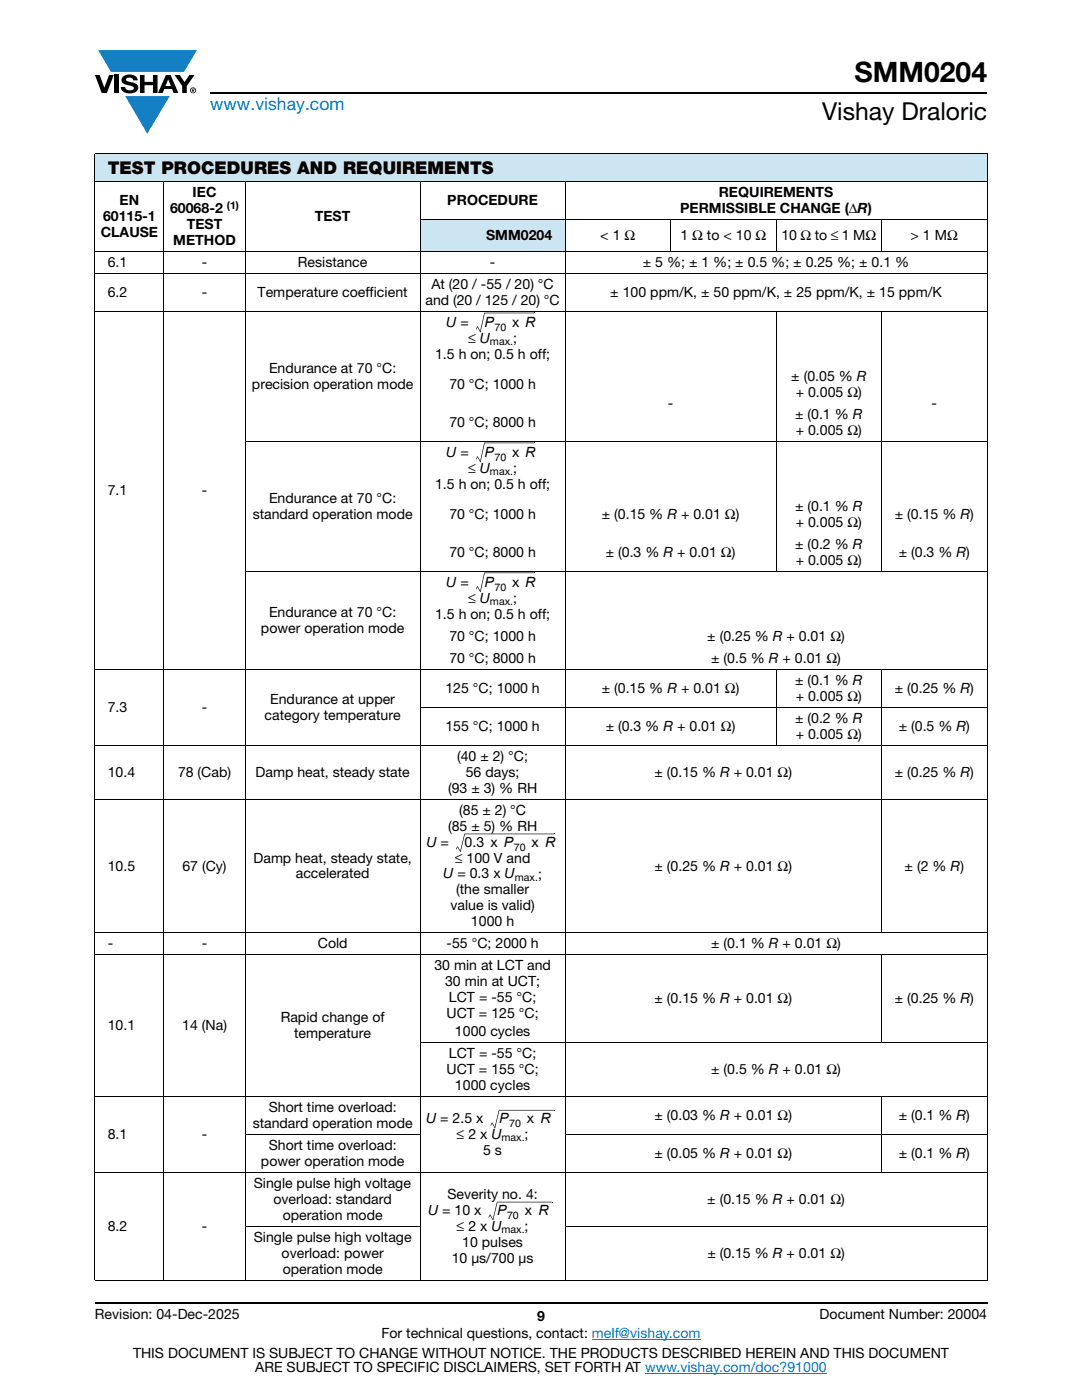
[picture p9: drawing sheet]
<svg xmlns="http://www.w3.org/2000/svg" width="216mm" height="279mm" viewBox="0 0 216 279" stroke-linecap="round" stroke-linejoin="round" font-family="sans-serif">
<defs><g id="words">
<text font-size="5.6" x="170.5" y="16.4">SMM0204</text>
<text font-size="4.9" x="164" y="24">Vishay Draloric</text>
<text font-size="3.5" fill="#007ec4" x="42" y="21.9">www.vishay.com</text>
<text font-size="3.5" x="21.5" y="34.8">TEST PROCEDURES AND REQUIREMENTS</text>
<g font-size="2.8">
<text x="23.9" y="40.9">EN</text>
<text x="38.4" y="39.3">IEC</text>
<text x="89.3" y="40.9">PROCEDURE</text>
<text x="143.4" y="39.3">REQUIREMENTS</text>
<text x="20.1" y="47.3">CLAUSE</text>
<text x="20.6" y="44.1">60115-1</text>
<text x="33.9" y="42.5">60068-2</text>
<text x="37.3" y="45.7">TEST</text>
<text x="62.8" y="44.1">TEST</text>
<text x="97" y="47.9">SMM0204</text>
<text x="119.8" y="47.9">&lt; 1 Ω</text>
<text x="135.7" y="42.5">PERMISSIBLE CHANGE (ΔR)</text>
<text x="135.8" y="47.9">1 Ω to &lt; 10 Ω</text>
<text x="155.9" y="47.9">10 Ω to ≤ 1 MΩ</text>
<text x="181.7" y="47.9">&gt; 1 MΩ</text>
<text x="21.5" y="53.3">6.1</text>
<text x="34.6" y="48.9">METHOD</text>
<text x="40.3" y="53.3">-</text>
<text x="59.4" y="53.3">Resistance</text>
<text x="97.7" y="53.3">-</text>
<text x="128.3" y="53.3">± 5 %; ± 1 %; ± 0.5 %; ± 0.25 %; ± 0.1 %</text>
<text x="21.5" y="59.2">6.2</text>
<text x="40.3" y="59.2">-</text>
<text x="51.4" y="59.2">Temperature coefficient</text>
<text x="86.1" y="57.7">At (20 / -55 / 20) °C</text>
<text x="121.8" y="59.2">± 100 ppm/K, ± 50 ppm/K, ± 25 ppm/K, ± 15 ppm/K</text>
<text x="84.9" y="60.8">and (20 / 125 / 20) °C</text>
<text x="89" y="65.3">U =</text>
<text x="96.7" y="65.3">P</text>
<text x="102.2" y="65.3">x R</text>
<text x="86.8" y="71.6">1.5 h on; 0.5 h off;</text>
<text x="93.4" y="68.4">≤ U</text>
<text x="102.4" y="68.4">;</text>
<text x="50.3" y="77.6">precision operation mode</text>
<text x="53.7" y="74.4">Endurance at 70 °C:</text>
<text x="89.7" y="77.6">70 °C; 1000 h</text>
<text x="157.9" y="76">± (0.05 % R</text>
<text x="133.3" y="81.4">-</text>
<text x="158.7" y="83.6">± (0.1 % R</text>
<text x="158.8" y="79.2">+ 0.005 Ω)</text>
<text x="185.9" y="81.4">-</text>
<text x="89.7" y="85.2">70 °C; 8000 h</text>
<text x="158.8" y="86.8">+ 0.005 Ω)</text>
<text x="89" y="91.2">U =</text>
<text x="93.4" y="94.4">≤ U</text>
<text x="96.7" y="91.2">P</text>
<text x="102.2" y="91.2">x R</text>
<text x="102.4" y="94.4">;</text>
<text x="21.5" y="98.8">7.1</text>
<text x="40.3" y="98.8">-</text>
<text x="53.7" y="100.4">Endurance at 70 °C:</text>
<text x="86.8" y="97.5">1.5 h on; 0.5 h off;</text>
<text x="158.7" y="101.9">± (0.1 % R</text>
<text x="50.4" y="103.5">standard operation mode</text>
<text x="89.7" y="103.5">70 °C; 1000 h</text>
<text x="120.1" y="103.5">± (0.15 % R + 0.01 Ω)</text>
<text x="158.8" y="105.1">+ 0.005 Ω)</text>
<text x="178.6" y="103.5">± (0.15 % R)</text>
<text x="89.7" y="111.1">70 °C; 8000 h</text>
<text x="120.9" y="111.1">± (0.3 % R + 0.01 Ω)</text>
<text x="158.7" y="109.5">± (0.2 % R</text>
<text x="158.8" y="112.7">+ 0.005 Ω)</text>
<text x="179.3" y="111.1">± (0.3 % R)</text>
<text x="89" y="117.1">U =</text>
<text x="96.7" y="117.1">P</text>
<text x="102.2" y="117.1">x R</text>
<text x="53.7" y="123.1">Endurance at 70 °C:</text>
<text x="86.8" y="123.5">1.5 h on; 0.5 h off;</text>
<text x="93.4" y="120.3">≤ U</text>
<text x="102.4" y="120.3">;</text>
<text x="52.1" y="126.3">power operation mode</text>
<text x="89.7" y="127.9">70 °C; 1000 h</text>
<text x="141.1" y="127.9">± (0.25 % R + 0.01 Ω)</text>
<text x="89.7" y="132.3">70 °C; 8000 h</text>
<text x="141.9" y="132.3">± (0.5 % R + 0.01 Ω)</text>
<text x="158.7" y="136.7">± (0.1 % R</text>
<text x="21.5" y="142.1">7.3</text>
<text x="40.3" y="142.1">-</text>
<text x="52.8" y="143.7">category temperature</text>
<text x="53.9" y="140.5">Endurance at upper</text>
<text x="88.9" y="138.3">125 °C; 1000 h</text>
<text x="120.1" y="138.3">± (0.15 % R + 0.01 Ω)</text>
<text x="158.8" y="139.9">+ 0.005 Ω)</text>
<text x="178.6" y="138.3">± (0.25 % R)</text>
<text x="88.9" y="145.9">155 °C; 1000 h</text>
<text x="120.9" y="145.9">± (0.3 % R + 0.01 Ω)</text>
<text x="158.7" y="144.3">± (0.2 % R</text>
<text x="158.8" y="147.4">+ 0.005 Ω)</text>
<text x="179.3" y="145.9">± (0.5 % R)</text>
<text x="21.5" y="155">10.4</text>
<text x="35.5" y="155">78 (Cab)</text>
<text x="51" y="155">Damp heat, steady state</text>
<text x="91.2" y="151.8">(40 ± 2) °C;</text>
<text x="92.9" y="155">56 days;</text>
<text x="130.6" y="155">± (0.15 % R + 0.01 Ω)</text>
<text x="178.6" y="155">± (0.25 % R)</text>
<text x="89.4" y="158.2">(93 ± 3) % RH</text>
<text x="89.4" y="165.8">(85 ± 5) % RH</text>
<text x="91.6" y="162.6">(85 ± 2) °C</text>
<text x="21.5" y="173.7">10.5</text>
<text x="36.4" y="173.7">67 (Cy)</text>
<text x="50.6" y="172.1">Damp heat, steady state,</text>
<text x="85.1" y="169">U =</text>
<text x="90.8" y="172.1">≤ 100 V and</text>
<text x="92.7" y="169">0.3 x P</text>
<text x="106.1" y="169">x R</text>
<text x="130.6" y="173.7">± (0.25 % R + 0.01 Ω)</text>
<text x="180.5" y="173.7">± (2 % R)</text>
<text x="59" y="175.3">accelerated</text>
<text x="88.5" y="175.3">U = 0.3 x U</text>
<text x="91" y="178.5">(the smaller</text>
<text x="107.4" y="175.3">;</text>
<text x="89.9" y="181.7">value is valid)</text>
<text x="94" y="184.8">1000 h</text>
<text x="21.5" y="189.3">-</text>
<text x="40.3" y="189.3">-</text>
<text x="63.4" y="189.3">Cold</text>
<text x="89.1" y="189.3">-55 °C; 2000 h</text>
<text x="141.9" y="189.3">± (0.1 % R + 0.01 Ω)</text>
<text x="86.7" y="193.7">30 min at LCT and</text>
<text x="88.8" y="196.8">30 min at UCT;</text>
<text x="56" y="204">Rapid change of</text>
<text x="89.1" y="203.2">UCT = 125 °C;</text>
<text x="89.6" y="200">LCT = -55 °C;</text>
<text x="130.6" y="200.2">± (0.15 % R + 0.01 Ω)</text>
<text x="178.6" y="200.2">± (0.25 % R)</text>
<text x="21.5" y="205.6">10.1</text>
<text x="36.3" y="205.6">14 (Na)</text>
<text x="58.7" y="207.2">temperature</text>
<text x="90.8" y="206.7">1000 cycles</text>
<text x="89.1" y="214.3">UCT = 155 °C;</text>
<text x="89.6" y="211.1">LCT = -55 °C;</text>
<text x="141.9" y="214.3">± (0.5 % R + 0.01 Ω)</text>
<text x="53.6" y="221.9">Short time overload:</text>
<text x="90.8" y="217.5">1000 cycles</text>
<text x="21.5" y="227.3">8.1</text>
<text x="40.3" y="227.3">-</text>
<text x="50.4" y="225.1">standard operation mode</text>
<text x="85" y="224.1">U = 2.5 x</text>
<text x="91.1" y="227.3">≤ 2 x U</text>
<text x="99.6" y="224.1">P</text>
<text x="104.7" y="227.3">;</text>
<text x="105.2" y="224.1">x R</text>
<text x="130.6" y="223.5">± (0.03 % R + 0.01 Ω)</text>
<text x="179.3" y="223.5">± (0.1 % R)</text>
<text x="52.1" y="232.6">power operation mode</text>
<text x="53.6" y="229.5">Short time overload:</text>
<text x="96.4" y="230.4">5 s</text>
<text x="130.6" y="231.1">± (0.05 % R + 0.01 Ω)</text>
<text x="179.3" y="231.1">± (0.1 % R)</text>
<text x="50.6" y="237.1">Single pulse high voltage</text>
<text x="89.3" y="239.3">Severity no. 4:</text>
<text x="21.5" y="245.6">8.2</text>
<text x="40.3" y="245.6">-</text>
<text x="54.5" y="240.2">overload: standard</text>
<text x="56.4" y="243.4">operation mode</text>
<text x="85.4" y="242.4">U = 10 x</text>
<text x="91.1" y="245.6">≤ 2 x U</text>
<text x="99.2" y="242.4">P</text>
<text x="104.7" y="245.6">;</text>
<text x="104.8" y="242.4">x R</text>
<text x="141.1" y="240.2">± (0.15 % R + 0.01 Ω)</text>
<text x="50.6" y="247.8">Single pulse high voltage</text>
<text x="56.2" y="251">overload: power</text>
<text x="90.1" y="252">10 μs/700 μs</text>
<text x="92.2" y="248.8">10 pulses</text>
<text x="141.1" y="251">± (0.15 % R + 0.01 Ω)</text>
<text x="56.4" y="254.2">operation mode</text>
<text x="18.9" y="263.3">Revision: 04-Dec-2025</text>
<text x="107.2" y="263.6">9</text>
<text x="163.6" y="263.3">Document Number: 20004</text>
<text x="76.1" y="267.1">For technical questions, contact: melf@vishay.com</text>
<text x="26.5" y="271">THIS DOCUMENT IS SUBJECT TO CHANGE WITHOUT NOTICE. THE PRODUCTS DESCRIBED HEREIN AND THIS DOCUMENT</text>
<text x="50.9" y="273.8">ARE SUBJECT TO SPECIFIC DISCLAIMERS, SET FORTH AT www.vishay.com/doc?91000</text>
</g>
<g font-size="2.1">
<text x="45.3" y="41.7">(1)</text>
<text x="97.8" y="68.9">max.</text>
<text x="98.7" y="66.1">70</text>
<text x="97.8" y="94.9">max.</text>
<text x="98.7" y="92">70</text>
<text x="98.7" y="118">70</text>
<text x="97.8" y="120.8">max.</text>
<text x="102.5" y="169.8">70</text>
<text x="102.7" y="175.8">max.</text>
<text x="100.1" y="227.8">max.</text>
<text x="101.6" y="225">70</text>
<text x="101.2" y="243.3">70</text>
<text x="100.1" y="246.1">max.</text>
</g>
</g></defs>
<g fill="#147fc3">
<path d="M19.6 10h19.7l-2.6 4.3h-1.1h-13.5z"/>
<path d="M25 19.2h8.9l-4.5 7.5z"/>
</g>
<g fill="#000">
<path d="M18.9 15h1l.9 2.5 1-2.5h.9l-1.4 3.6h-1zM22.9 15h.9v3.6h-.9zM24.6 15.3a2.1 2.1 0 0 1 2.8 .3l.1 .4h-.9a.79 .79 0 0 0-.7-.5 .79 .79 0 0 0-.8 .4l.3 .3 1 .2a1.08 1.08 0 0 1 1.2 1 1.08 1.08 0 0 1-1.1 1.2 1.73 1.73 0 0 1-2.4-1.2h.9a.96 .96 0 0 0 .8 .6 .96 .96 0 0 0 .9-.4 1.31 1.31 0 0 0-1.2-.6 1.03 1.03 0 0 1-1.1-.6 1.03 1.03 0 0 1 .2-1.1zM27.9 15h.9v1.3h1.7v-1.3h.9v3.6h-.9v-1.6h-1.7v1.6h-.9zM34.8 15h1.1l.9 1.4 1-1.4h1l-1.5 2.2v1.4h-.9v-1.4z"/>
<path d="M33.6 15.9l.5 1.3h-1.1zM33.1 15l-1.6 3.6h1l.3-.8h1.5l.3 .8h1l-1.6-3.6z"/>
<path d="M38.4 17.8h.2v.2h-.2zM38.3 17.7v.7h.1v-.3l.4 .3-.2-.3 .2-.2-.1-.2z"/>
<path d="M38.1 18a.46 .46 0 0 1 .9 0 .46 .46 0 0 1-.9 0zM37.9 18a.6 .6 0 0 0 1.2 0 .6 .6 0 0 0-1.2 0z"/>
</g>
<path d="M42 18.6h155M18.9 260h178.1" fill="none" stroke="#000" stroke-width=".36"/>
<path d="M118.1 267.3h21.7M128.7 274h36.3" fill="none" stroke="#007ec4" stroke-width=".2"/>
<g fill="#cce5f3">
<path d="M18.9 30.7h178.1v5.5h-178.1z"/>
<path d="M83.8 43.8h29v6.3h-29z"/>
</g>
<g fill="none" stroke="#000" stroke-width=".2">
<path d="M18.9 30.7h178.1M18.9 36.2h178.1M18.9 30.8v224.6M32.7 36.1v219.4M48.9 36.1v219.4M83.8 36.1v219.4M112.8 36.1v219.4M197 30.8v102.7M18.9 50.1h178.1M18.9 54.5h178.1M83.7 43.8h113.3M133.8 43.7v6.5"/>
<path d="M154.9 43.7v6.5M175.9 43.7v6.5M18.9 62.1h178.1M96.6 62.5h10M154.9 62v52.1M175.9 62v52.1M48.9 88.1h148.1M96.6 88.4h10M48.9 114h148.1M96.6 114.3h10M18.9 133.6h178.1M154.9 133.5v15.3"/>
<path d="M175.9 133.5v52.7M197 133.7v15M18.9 148.7h178.1M18.9 159.5h178.1M83.7 141.2h113.3M197 148.8v106.6M92.6 166.4h17.9M18.9 186.1h178.1M18.9 190.5h178.1M175.9 190.5v17.6M18.9 218.8h178.1M83.7 208h113.3"/>
<path d="M175.9 218.7v15.3M18.9 233.9h178.1M48.9 226.4h35M99.1 239.9h11.1M99.5 221.6h11.1M112.7 226.4h84.3M18.9 255.5h178.1M48.9 244.7h35M112.7 244.7h84.3"/>
</g>
<g fill="#000">
<path d="M95 65.7v.1zM95.2 65.2h.1l-.2 .5h-.1zM95.8 66.3h.1zM95.3 65.1l.6 1.1-.1 .1-.6-1.1zM95.8 66.2l.1 .1zM96.6 62.5h.1l-.8 3.8-.1-.1zM106.6 62.4v.1zM95 91.6v.1zM95.2 91.1l.1 .1-.2 .5-.1-.1zM95.8 92.2h.1zM95.3 91l.6 1.1-.1 .1-.6-1zM96.6 88.4h.1l-.8 3.8h-.1z"/>
<path d="M106.6 88.3v.2zM95 117.5v.1zM95.2 117l.1 .1-.2 .5-.1-.1zM95.8 118.1h.1zM95.3 116.9l.6 1.2h-.1l-.6-1zM95.8 118.1l.1 .1zM96.6 114.3h.1l-.8 3.8h-.1zM106.6 114.3v.1zM91 169.4l.1 .1zM91.2 169h.2l-.3 .5-.1-.1zM91.8 170h.1zM91.3 168.9l.6 1-.1 .1-.6-1z"/>
<path d="M91.8 169.9l.1 .1zM92.6 166.4l.2 .1-.9 3.5-.1-.1zM110.5 166.4l.1 .1zM97.9 224.6v.1zM98.1 224.1h.2l-.3 .5h-.1zM98.7 225.1h.1zM98.2 224l.6 1.1h-.1zM98.7 225.1l.1 .1zM99.1 239.9h.2l-.9 3.5h-.1zM99.5 221.6h.2l-.9 3.5h-.1zM110.2 239.8l.1 .2zM110.6 221.5l.1 .1z"/>
<path d="M97.5 242.9l.1 .1zM97.7 242.4l.2 .1-.3 .5-.1-.1zM98.3 243.5l.1-.1zM97.8 242.3l.6 1.1-.1 .1-.6-1zM98.3 243.4l.1 .1z"/>
</g>
<use href="#words"/>
</svg>
